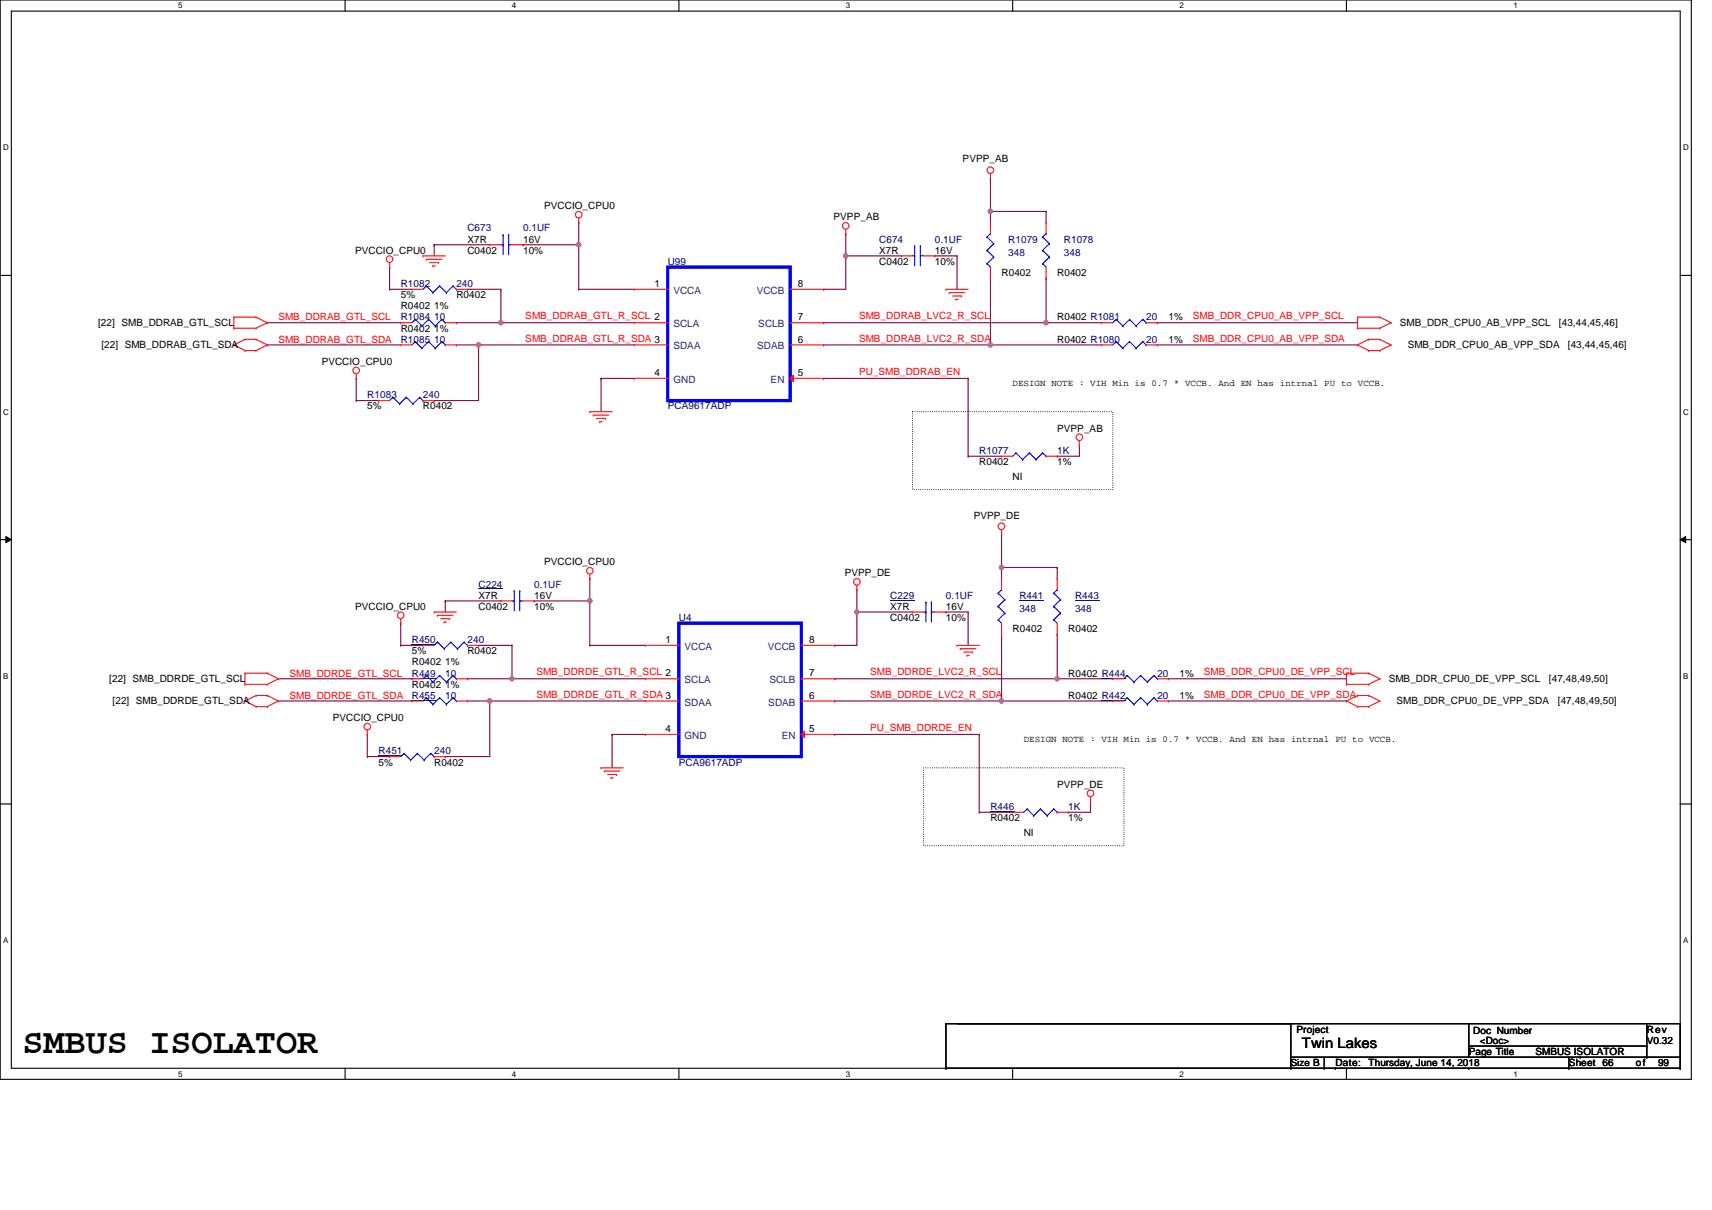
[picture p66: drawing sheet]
<svg xmlns="http://www.w3.org/2000/svg" width="297mm" height="210mm" viewBox="0 0 297 210" stroke-linecap="round" stroke-linejoin="round" font-family="sans-serif">
<defs><g id="words">
<text font-size="6.1" x="3.9" y="182.7">SMBUS ISOLATOR</text>
<text font-size="2.5" x="225.9" y="181.8">Twin Lakes</text>
<g font-size="1.7">
<text x="167" y="28.2">PVPP_AB</text>
<text x="94.4" y="36.3">PVCCIO_CPU0</text>
<text x="144.6" y="38.2">PVPP_AB</text>
<text x="61.6" y="44">PVCCIO_CPU0</text>
<text x="81.1" y="42.1">X7R</text>
<text x="81.1" y="44">C0402</text>
<text x="90.8" y="42.1">16V</text>
<text x="90.8" y="44">10%</text>
<text x="152.5" y="44">X7R</text>
<text x="152.5" y="45.9">C0402</text>
<text x="162.2" y="45.9">10%</text>
<text x="162.2" y="44">16V</text>
<text x="173.8" y="47.9">R0402</text>
<text x="183.4" y="47.9">R0402</text>
<text x="69.5" y="51.7">5%</text>
<text x="69.5" y="53.7">R0402</text>
<text x="75.3" y="53.7">1%</text>
<text x="79.2" y="51.7">R0402</text>
<text x="113.5" y="49.8">1</text>
<text x="138.4" y="49.8">8</text>
<text x="17" y="56.6">[22] SMB_DDRAB_GTL_SCL</text>
<text x="69.5" y="57.5">R0402</text>
<text x="75.3" y="57.5">1%</text>
<text x="138.4" y="59.4">6</text>
<text x="138.4" y="55.6">7</text>
<text x="183.4" y="55.6">R0402 R1081</text>
<text x="183.4" y="59.5">R0402 R1080</text>
<text x="202.7" y="55.6">1%</text>
<text x="202.7" y="59.5">1%</text>
<text x="242.9" y="56.6">SMB_DDR_CPU0_AB_VPP_SCL</text>
<text x="270.5" y="56.6">[43,44,45,46]</text>
<text x="17.6" y="60.4">[22] SMB_DDRAB_GTL_SDA</text>
<text x="55.8" y="63.3">PVCCIO_CPU0</text>
<text x="113.5" y="65.2">4</text>
<text x="138.4" y="65.2">5</text>
<text x="244.2" y="60.4">SMB_DDR_CPU0_AB_VPP_SDA</text>
<text x="272" y="60.4">[43,44,45,46]</text>
<text x="63.7" y="71">5%</text>
<text x="73.4" y="71">R0402</text>
<text x="183.4" y="74.9">PVPP_AB</text>
<text x="169.9" y="80.7">R0402</text>
<text x="175.7" y="83.2">NI</text>
<text x="183.4" y="80.7">1%</text>
<text x="168.9" y="90">PVPP_DE</text>
<text x="94.4" y="98.1">PVCCIO_CPU0</text>
<text x="146.6" y="100">PVPP_DE</text>
<text x="61.6" y="105.8">PVCCIO_CPU0</text>
<text x="83" y="103.8">X7R</text>
<text x="83" y="105.8">C0402</text>
<text x="92.7" y="103.8">16V</text>
<text x="92.7" y="105.8">10%</text>
<text x="154.5" y="105.8">X7R</text>
<text x="154.5" y="107.7">C0402</text>
<text x="164.1" y="107.7">10%</text>
<text x="164.1" y="105.8">16V</text>
<text x="71.5" y="113.5">5%</text>
<text x="81.1" y="113.5">R0402</text>
<text x="115.5" y="111.5">1</text>
<text x="140.4" y="111.5">8</text>
<text x="175.7" y="109.6">R0402</text>
<text x="185.4" y="109.6">R0402</text>
<text x="19" y="118.3">[22] SMB_DDRDE_GTL_SCL</text>
<text x="71.5" y="119.3">R0402</text>
<text x="71.5" y="115.4">R0402</text>
<text x="77.3" y="119.3">1%</text>
<text x="77.3" y="115.4">1%</text>
<text x="140.4" y="117.3">7</text>
<text x="185.4" y="117.4">R0402 R444</text>
<text x="204.7" y="117.4">1%</text>
<text x="241" y="118.3">SMB_DDR_CPU0_DE_VPP_SCL</text>
<text x="268.8" y="118.3">[47,48,49,50]</text>
<text x="19.5" y="122.2">[22] SMB_DDRDE_GTL_SDA</text>
<text x="57.8" y="125.1">PVCCIO_CPU0</text>
<text x="140.4" y="121.2">6</text>
<text x="185.4" y="121.2">R0402 R442</text>
<text x="204.7" y="121.2">1%</text>
<text x="242.3" y="122.2">SMB_DDR_CPU0_DE_VPP_SDA</text>
<text x="270.3" y="122.2">[47,48,49,50]</text>
<text x="115.5" y="127">4</text>
<text x="140.4" y="127">5</text>
<text x="65.7" y="132.8">5%</text>
<text x="75.3" y="132.8">R0402</text>
<text x="183.4" y="136.7">PVPP_DE</text>
<text x="171.8" y="142.5">R0402</text>
<text x="185.4" y="142.5">1%</text>
<text x="177.6" y="145">NI</text>
<text x="224.9" y="179.1">Project</text>
<text x="255.6" y="179.3">Doc Number</text>
<text x="285.7" y="179.1">Rev</text>
<text x="224" y="184.9">Size B</text>
<text x="231.7" y="184.9">Date:</text>
<text x="237.5" y="184.9">Thursday, June 14, 2018</text>
<text x="254.8" y="183">Page Title</text>
<text x="256.8" y="181.1">&lt;Doc&gt;</text>
<text x="266.4" y="183">SMBUS ISOLATOR</text>
<text x="272.2" y="184.9">Sheet 66</text>
<text x="283.8" y="184.9">of</text>
<text x="285.7" y="181.1">V0.32</text>
<text x="287.7" y="184.9">99</text>
</g>
<g font-size="1.7" fill="#000080">
<text x="81.1" y="40.2">C673</text>
<text x="90.8" y="40.2">0.1UF</text>
<text x="115.9" y="45.9">U99</text>
<text x="152.5" y="42.1">C674</text>
<text x="162.2" y="42.1">0.1UF</text>
<text x="174.9" y="42.1">R1079</text>
<text x="174.9" y="44.4">348</text>
<text x="184.6" y="42.1">R1078</text>
<text x="184.6" y="44.4">348</text>
<text x="69.5" y="49.8">R1082</text>
<text x="79.2" y="49.8">240</text>
<text x="69.5" y="59.5">R1085 10</text>
<text x="69.5" y="55.6">R1084 10</text>
<text x="198.9" y="55.6">20</text>
<text x="198.9" y="59.5">20</text>
<text x="63.7" y="69.1">R1083</text>
<text x="73.4" y="69.1">240</text>
<text x="115.9" y="71">PCA9617ADP</text>
<text x="169.9" y="78.8">R1077</text>
<text x="183.4" y="78.8">1K</text>
<text x="83" y="101.9">C224</text>
<text x="92.7" y="101.9">0.1UF</text>
<text x="117.8" y="107.7">U4</text>
<text x="154.5" y="103.8">C229</text>
<text x="164.1" y="103.8">0.1UF</text>
<text x="176.9" y="103.8">R441</text>
<text x="176.9" y="106.2">348</text>
<text x="186.5" y="103.8">R443</text>
<text x="186.5" y="106.2">348</text>
<text x="71.5" y="111.6">R450</text>
<text x="81.1" y="111.6">240</text>
<text x="71.5" y="117.4">R449</text>
<text x="77.3" y="117.4">10</text>
<text x="200.8" y="117.4">20</text>
<text x="71.5" y="121.2">R455</text>
<text x="77.3" y="121.2">10</text>
<text x="200.8" y="121.2">20</text>
<text x="65.7" y="130.9">R451</text>
<text x="75.3" y="130.9">240</text>
<text x="117.8" y="132.8">PCA9617ADP</text>
<text x="171.8" y="140.5">R446</text>
<text x="185.4" y="140.5">1K</text>
</g>
<g font-size="1.7" fill="#004080">
<text x="116.8" y="51">VCCA</text>
<text x="131.3" y="51">VCCB</text>
<text x="116.8" y="56.8">SCLA</text>
<text x="131.6" y="56.8">SCLB</text>
<text x="116.8" y="60.6">SDAA</text>
<text x="131.4" y="60.6">SDAB</text>
<text x="116.8" y="66.4">GND</text>
<text x="133.7" y="66.4">EN</text>
<text x="118.8" y="112.7">VCCA</text>
<text x="133.2" y="112.7">VCCB</text>
<text x="118.8" y="118.5">SCLA</text>
<text x="133.5" y="118.5">SCLB</text>
<text x="118.8" y="122.4">SDAA</text>
<text x="133.3" y="122.4">SDAB</text>
<text x="118.8" y="128.2">GND</text>
<text x="135.6" y="128.2">EN</text>
</g>
<g font-size="1.7" fill="#f00">
<text x="48.3" y="55.6">SMB_DDRAB_GTL_SCL</text>
<text x="48.3" y="59.5">SMB_DDRAB_GTL_SDA</text>
<text x="91.1" y="55.4">SMB_DDRAB_GTL_R_SCL 2</text>
<text x="91.1" y="59.2">SMB_DDRAB_GTL_R_SDA 3</text>
<text x="149.1" y="55.4">SMB_DDRAB_LVC2_R_SCL</text>
<text x="149.1" y="59.2">SMB_DDRAB_LVC2_R_SDA</text>
<text x="207" y="59.2">SMB_DDR_CPU0_AB_VPP_SDA</text>
<text x="207" y="55.4">SMB_DDR_CPU0_AB_VPP_SCL</text>
<text x="149.1" y="65">PU_SMB_DDRAB_EN</text>
<text x="50.2" y="117.4">SMB_DDRDE_GTL_SCL</text>
<text x="93.1" y="117.2">SMB_DDRDE_GTL_R_SCL 2</text>
<text x="151" y="117.2">SMB_DDRDE_LVC2_R_SCL</text>
<text x="208.9" y="117.2">SMB_DDR_CPU0_DE_VPP_SCL</text>
<text x="50.2" y="121.2">SMB_DDRDE_GTL_SDA</text>
<text x="93.1" y="121">SMB_DDRDE_GTL_R_SDA 3</text>
<text x="151" y="121">SMB_DDRDE_LVC2_R_SDA</text>
<text x="208.9" y="121">SMB_DDR_CPU0_DE_VPP_SDA</text>
<text x="151" y="126.8">PU_SMB_DDRDE_EN</text>
</g>
<g font-size="1.6">
<text x="175.7" y="66.9">DESIGN NOTE : VIH Min is 0.7 * VCCB. And EN has intrnal PU to VCCB.</text>
<text x="177.6" y="128.7">DESIGN NOTE : VIH Min is 0.7 * VCCB. And EN has intrnal PU to VCCB.</text>
</g>
<g font-size="1.4">
<text x="30.9" y="1.5">5</text>
<text x="88.8" y="1.5">4</text>
<text x="146.7" y="1.5">3</text>
<text x="204.7" y="1.5">2</text>
<text x="262.6" y="1.5">1</text>
<text x=".5" y="26.1">D</text>
<text x="292" y="26.1">D</text>
<text x=".5" y="71.9">C</text>
<text x="292" y="71.9">C</text>
<text x=".5" y="117.8">B</text>
<text x="292" y="117.8">B</text>
<text x=".5" y="163.6">A</text>
<text x="292" y="163.6">A</text>
<text x="30.9" y="186.8">5</text>
<text x="88.8" y="186.8">4</text>
<text x="146.7" y="186.8">3</text>
<text x="204.7" y="186.8">2</text>
<text x="262.6" y="186.8">1</text>
</g>
</g></defs>
<path d="M0 0h293.5v187.2h-293.5zM2 1.9h289.5v183.4h-289.5z" fill="none" stroke="#000" stroke-width=".19"/>
<g fill="#fff">
<path d="M30.9 .2h.8v1.6h-.8z"/>
<path d="M30.9 185.5h.8v1.6h-.8z"/>
</g>
<path d="M59.9 0v1.9M59.9 185.3v1.9" fill="none" stroke="#000" stroke-width=".19"/>
<g fill="#fff">
<path d="M88.8 .2h.8v1.6h-.8z"/>
<path d="M88.8 185.5h.8v1.6h-.8z"/>
</g>
<path d="M117.8 0v1.9M117.8 185.3v1.9" fill="none" stroke="#000" stroke-width=".19"/>
<g fill="#fff">
<path d="M146.7 .2h.8v1.6h-.8z"/>
<path d="M146.7 185.5h.8v1.6h-.8z"/>
</g>
<path d="M175.7 0v1.9M175.7 185.3v1.9" fill="none" stroke="#000" stroke-width=".19"/>
<g fill="#fff">
<path d="M204.7 .2h.7v1.6h-.7z"/>
<path d="M204.7 185.5h.7v1.6h-.7z"/>
</g>
<path d="M233.6 0v1.9M233.6 185.3v1.9" fill="none" stroke="#000" stroke-width=".19"/>
<g fill="#fff">
<path d="M262.6 .2h.7v1.6h-.7z"/>
<path d="M262.6 185.5h.7v1.6h-.7z"/>
<path d="M.5 24.8h1v1.6h-1z"/>
<path d="M292 24.8h1v1.6h-1z"/>
<path d="M.5 70.7h1v1.5h-1z"/>
<path d="M292 70.7h1v1.5h-1z"/>
</g>
<path d="M0 47.8h2M291.5 47.8h2" fill="none" stroke="#000" stroke-width=".19"/>
<g fill="#fff">
<path d="M.5 116.5h.9v1.6h-.9z"/>
<path d="M292 116.5h.9v1.6h-.9z"/>
</g>
<path d="M0 93.6h2M291.5 93.6h2" fill="none" stroke="#000" stroke-width=".19"/>
<path d="M1 93.1l1 .5-1 .5zM291.5 93.6l1-.5v1z" fill="#000"/>
<path d="M1 93.1l1 .5-1 .5zM291.5 93.6l1-.5v1z" fill="none" stroke="#000" stroke-width=".17"/>
<g fill="#fff">
<path d="M.5 162.4h.9v1.5h-.9z"/>
<path d="M292 162.4h.9v1.5h-.9z"/>
</g>
<path d="M0 139.5h2M291.5 139.5h2" fill="none" stroke="#000" stroke-width=".19"/>
<path d="M158.3 71.4h34.8v13.5h-34.8zM160.2 133.2h34.8v13.5h-34.8z" fill="none" stroke="#000" stroke-width=".19" stroke-dasharray="0 .4"/>
<path d="M144.8 117.8h.1M144.8 117.8h38.6" fill="none" stroke="#800040" stroke-width=".19"/>
<circle cx="183.4" cy="117.7" r=".38" fill="#f0f"/>
<circle cx="183.4" cy="117.7" r=".38" fill="none" stroke="#f0f" stroke-width=".19"/>
<g fill="none" stroke="#800040" stroke-width=".19">
<path d="M81.1 117.8h.1M81.1 117.8h7.7M102.3 112h.1M102.3 100.4h.1M102.3 112h9.7M102.3 100.4v3.8M144.8 112h.1M144.8 112h3.9M148.7 102.3h.1M148.7 102.3v3.9M202.7 117.8h.1M202.7 117.8h30.9"/>
<path d="M81.1 121.6h.1M81.1 121.6h3.9M106.2 127.4h.1M106.2 127.4h5.8M106.2 127.4v5.8M144.8 121.6h.1M144.8 121.6h29M202.7 121.6h.1M202.7 121.6h30.9"/>
</g>
<circle cx="173.8" cy="121.6" r=".38" fill="#f0f"/>
<circle cx="173.8" cy="121.6" r=".38" fill="none" stroke="#f0f" stroke-width=".19"/>
<path d="M83 112h.1M83 112h5.8M88.8 112h.1M88.8 117.8h.1M88.8 112v5.8M88.8 117.8h23.2M144.8 127.4h.1M144.8 127.4h25.1M169.9 127.4h.1M169.9 127.4v13.5" fill="none" stroke="#800040" stroke-width=".19"/>
<circle cx="88.8" cy="117.7" r=".38" fill="#f0f"/>
<circle cx="88.8" cy="117.7" r=".38" fill="none" stroke="#f0f" stroke-width=".19"/>
<path d="M69.5 112h.1M69.5 108.1h.1M69.5 112h3.9M69.5 108.1v3.9M63.7 131.3h.1M63.7 127.4h.1M63.7 131.3h3.9M63.7 127.4v3.9M77.3 131.3h.1M85 121.6h.1M85 121.6v9.7h-7.7M85 121.6h27" fill="none" stroke="#800040" stroke-width=".19"/>
<circle cx="85" cy="121.6" r=".38" fill="#f0f"/>
<circle cx="85" cy="121.6" r=".38" fill="none" stroke="#f0f" stroke-width=".19"/>
<path d="M92.7 104.2h.1M92.7 104.2h9.6M189.2 139h.1M189.2 139v1.9h-3.8M169.9 140.9h.1M169.9 140.9h5.8M185.4 140.9h.1" fill="none" stroke="#800040" stroke-width=".19"/>
<circle cx="102.3" cy="104.2" r=".38" fill="#f0f"/>
<circle cx="102.3" cy="104.2" r=".38" fill="none" stroke="#f0f" stroke-width=".19"/>
<path d="M77.3 104.2h.1M77.3 104.2h9.6M77.3 104.2v2M102.3 104.2h.1M102.3 104.2v7.8M148.7 106.2h.1M148.7 106.2h9.6" fill="none" stroke="#800040" stroke-width=".19"/>
<circle cx="148.7" cy="106.2" r=".38" fill="#f0f"/>
<circle cx="148.7" cy="106.2" r=".38" fill="none" stroke="#f0f" stroke-width=".19"/>
<path d="M173.8 92.6h.1M173.8 92.6v5.8M48.3 117.8h.1M48.3 117.8h23.2M148.7 106.2h.1M148.7 106.2v5.8M164.1 106.2h.1M164.1 106.2h3.9M168 106.2h.1M168 106.2v5.8M48.3 121.6h.1M48.3 121.6h23.2" fill="none" stroke="#800040" stroke-width=".19"/>
<circle cx="173.8" cy="98.4" r=".38" fill="#f0f"/>
<circle cx="173.8" cy="98.4" r=".38" fill="none" stroke="#f0f" stroke-width=".19"/>
<g fill="none" stroke="#800040" stroke-width=".19">
<path d="M171.8 30.9h.1M171.8 30.9v5.8M90.8 42.5h.1M90.8 42.5h9.6M100.4 42.5h.1M100.4 42.5v7.7M173.8 98.4h.1M173.8 98.4v2M173.8 98.4h9.6M183.4 98.4h.1M183.4 98.4v2M173.8 110h.1"/>
<path d="M173.8 110v11.6M183.4 110h.1M183.4 117.8h.1M183.4 110v7.8M183.4 117.8h9.7M173.8 121.6h.1M173.8 121.6h19.3"/>
</g>
<circle cx="100.4" cy="42.4" r=".38" fill="#f0f"/>
<circle cx="100.4" cy="42.4" r=".38" fill="none" stroke="#f0f" stroke-width=".19"/>
<path d="M75.3 42.5h.1M75.3 42.5h9.7M75.3 42.5v1.9M146.7 44.4h.1M146.7 44.4h9.7" fill="none" stroke="#800040" stroke-width=".19"/>
<circle cx="146.7" cy="44.4" r=".38" fill="#f0f"/>
<circle cx="146.7" cy="44.4" r=".38" fill="none" stroke="#f0f" stroke-width=".19"/>
<path d="M142.9 56h.1M142.9 56h38.6M146.7 44.4h.1M146.7 44.4v5.8M162.2 44.4h.1M162.2 44.4h3.8M166 44.4h.1M166 44.4v5.8" fill="none" stroke="#800040" stroke-width=".19"/>
<circle cx="181.5" cy="56" r=".38" fill="#f0f"/>
<circle cx="181.5" cy="56" r=".38" fill="none" stroke="#f0f" stroke-width=".19"/>
<g fill="none" stroke="#800040" stroke-width=".19">
<path d="M100.4 38.6h.1M100.4 38.6v3.9M79.2 56h.1M79.2 59.8h.1M79.2 56h7.7M79.2 59.8h3.8M100.4 50.2h.1M100.4 50.2h9.7M142.9 50.2h.1M142.9 59.8h.1M142.9 50.2h3.8M142.9 59.8h28.9"/>
<path d="M146.7 40.5h.1M146.7 40.5v3.9M200.8 59.8h.1M200.8 56h.1M200.8 56h34.7M200.8 59.8h34.7M104.3 65.6h.1M104.3 65.6h5.8M104.3 65.6v5.8"/>
</g>
<circle cx="171.8" cy="59.8" r=".38" fill="#f0f"/>
<circle cx="171.8" cy="59.8" r=".38" fill="none" stroke="#f0f" stroke-width=".19"/>
<path d="M81.1 50.2h.1M81.1 50.2h5.8M86.9 50.2h.1M86.9 50.2v5.8M142.9 65.6h.1M142.9 65.6h25.1M168 65.6h.1M168 65.6v13.5" fill="none" stroke="#800040" stroke-width=".19"/>
<circle cx="86.9" cy="56" r=".38" fill="#f0f"/>
<circle cx="86.9" cy="56" r=".38" fill="none" stroke="#f0f" stroke-width=".19"/>
<g fill="none" stroke="#800040" stroke-width=".19">
<path d="M67.6 50.2h.1M67.6 46.3h.1M67.6 50.2h3.9M67.6 46.3v3.9M83 59.8h.1M83 59.8v9.7h-7.7M86.9 56h.1M86.9 56h23.2M61.8 69.5h.1M61.8 65.6h.1M61.8 69.5h3.9M61.8 65.6v3.9"/>
<path d="M75.3 69.5h.1"/>
</g>
<circle cx="83" cy="59.8" r=".38" fill="#f0f"/>
<circle cx="83" cy="59.8" r=".38" fill="none" stroke="#f0f" stroke-width=".19"/>
<g fill="none" stroke="#800040" stroke-width=".19">
<path d="M171.8 36.7h.1M171.8 36.7v1.9M171.8 36.7h9.7M181.5 36.7h.1M181.5 36.7v1.9M83 59.8h.1M83 59.8h27.1M171.8 48.3h.1M171.8 59.8h.1M171.8 59.8h19.4M171.8 48.3v11.5M181.5 48.3h.1"/>
<path d="M181.5 56h.1M181.5 48.3v7.7M181.5 56h9.7M168 79.1h.1M168 79.1h5.8M183.4 79.1h.1M187.3 77.2h.1M187.3 77.2v1.9h-3.9"/>
</g>
<circle cx="171.8" cy="36.7" r=".38" fill="#f0f"/>
<circle cx="171.8" cy="36.7" r=".38" fill="none" stroke="#f0f" stroke-width=".19"/>
<path d="M46.4 56h.1M46.4 59.8h.1M46.4 56h23.1M46.4 59.8h23.1" fill="none" stroke="#800040" stroke-width=".19"/>
<g fill="none" stroke="#f00" stroke-width=".19">
<path d="M100.4 38.6h.1M100.4 37.8v.8M146.7 39.8v.7M171.8 30.9h.1M171.8 30.1v.8M40.6 56.9h.1M40.6 55h.1M40.6 59.8h.1M40.6 55h3.8M40.6 56.9h3.8M40.6 55v1.9M40.6 59.8l1.9 1"/>
<path d="M42.5 58.9h.1M42.5 58.9h1.9M42.5 58.9l-1.9 .9M44.4 55h.1M44.4 56.9h.1M44.4 58.9h.1M44.4 55l2 1M44.4 58.9l2 .9M46.4 56h.1M46.4 59.8h.1M46.4 56l-2 .9M46.4 59.8l-2 1"/>
<path d="M67.6 46.3h.1M67.6 45.6v.7M73.4 44.4h.1M73.4 44.4h3.9M74 45h.1M74 45h2.7M74.5 45.6h1.6M75.1 46.1h.1M75.1 46.1h.4M76.1 45.6h.1M146.7 40.5h.1M164.1 50.2h.1"/>
<path d="M164.1 50.2h3.9M164.7 50.8h.1M164.7 50.8h2.7M165.3 51.4h1.5M165.9 51.9h.1M165.9 51.9h.3M166.8 51.4h.1M235.5 59.8h.1M235.5 56.9h.1M235.5 55h.1M235.5 55h3.9M235.5 56.9h3.9"/>
<path d="M235.5 59.8l2 1M235.5 55v1.9M237.5 58.9h.1M237.5 58.9l-2 .9M237.5 58.9h1.9M239.4 58.9h.1M239.4 55h.1M239.4 56.9h.1M239.4 58.9l1.9 .9M239.4 55l1.9 1M241.3 59.8h.1M241.3 56h.1"/>
<path d="M241.3 59.8l-1.9 1M241.3 56l-1.9 .9M42.5 60.8h.1M42.5 60.8h1.9M44.4 60.8h.1M61.8 65.6h.1M61.8 64.9v.7M102.3 71.4h.1M102.3 71.4h3.9M102.9 72h.1M102.9 72h2.7M103.5 72.6h1.5"/>
<path d="M104.1 73.2h.1M104.1 73.2h.4M105 72.6h.1M187.3 77.2h.1M187.3 76.4v.8M237.5 60.8h.1M237.5 60.8h1.9M239.4 60.8h.1M102.3 99.6v.8M173.8 92.6h.1M173.8 91.9v.7M42.5 118.7h.1"/>
<path d="M42.5 116.8h.1M42.5 116.8h3.9M42.5 118.7h3.9M42.5 116.8v1.9M46.4 116.8h.1M46.4 118.7h.1M46.4 116.8l1.9 1M48.3 117.8h.1M48.3 117.8l-1.9 .9M69.5 108.1h.1M69.5 107.3v.8M75.3 106.2h.1"/>
<path d="M75.3 106.2h3.9M75.9 106.7h.1M75.9 106.7h2.7M76.5 107.3h1.5M77.1 107.9h.1M77.1 107.9h.3M78 107.3h.1M102.3 100.4h.1M148.7 102.3h.1M148.7 101.5v.8M166 112h.1M166 112h3.9"/>
<path d="M166.6 112.5h.1M166.6 112.5h2.7M167.2 113.1h1.6M167.8 113.7h.1M167.8 113.7h.4M168.8 113.1h.1M233.6 118.7h.1M233.6 116.8h.1M233.6 116.8h3.9M233.6 118.7h3.9M233.6 116.8v1.9M237.5 116.8h.1"/>
<path d="M237.5 118.7h.1M237.5 116.8l1.9 1M239.4 117.8h.1M239.4 117.8l-1.9 .9M42.5 121.6h.1M42.5 121.6l1.9 1M44.4 120.6h.1M44.4 122.6h.1M44.4 120.6h2M44.4 122.6h2M44.4 120.6l-1.9 1M46.4 120.6h.1"/>
<path d="M46.4 122.6h.1M46.4 120.6l1.9 1M48.3 121.6h.1M48.3 121.6l-1.9 1M63.7 127.4h.1M63.7 126.6v.8M104.3 133.2h.1M104.3 133.2h3.8M104.9 133.8h.1M104.9 133.8h2.7M105.4 134.3h1.6M106 134.9h.1"/>
<path d="M106 134.9h.4M107 134.3h.1M189.2 139h.1M189.2 138.2v.8M233.6 121.6h.1M233.6 121.6l1.9 1M235.5 120.6h.1M235.5 122.6h.1M235.5 120.6l-1.9 1M235.5 120.6h2M235.5 122.6h2M237.5 120.6h.1"/>
<path d="M237.5 122.6h.1M237.5 120.6l1.9 1M239.4 121.6h.1M239.4 121.6l-1.9 1"/>
<circle cx="100.4" cy="37.2" r=".57"/>
<circle cx="146.7" cy="39.2" r=".57"/>
<circle cx="171.8" cy="29.5" r=".57"/>
<circle cx="67.6" cy="45" r=".57"/>
<circle cx="61.8" cy="64.3" r=".57"/>
<circle cx="187.3" cy="75.8" r=".57"/>
<circle cx="102.3" cy="99" r=".57"/>
<circle cx="173.8" cy="91.3" r=".57"/>
<circle cx="69.5" cy="106.7" r=".57"/>
<circle cx="148.7" cy="100.9" r=".57"/>
<circle cx="63.7" cy="126" r=".57"/>
<circle cx="189.2" cy="137.6" r=".57"/>
</g>
<g fill="none" stroke="#000" stroke-width=".19">
<path d="M164.1 177.6h.1M164.1 177.6h127.4M164.1 177.6v7.7M224 177.6h.1M224 177.6v7.7M254.8 177.6h.1M254.8 177.6v5.8M285.7 177.6v5.8M291.5 177.6h.1M291.5 177.6v7.7M164.1 185.3h.1M164.1 185.3h127.4"/>
<path d="M224 185.3h.1M224 183.4h67.5M229.8 185.3h.1M229.8 183.4v1.9M231.7 185.3h.1M254.8 185.3h.1M254.8 181.5h30.9M272.2 185.3h.1M272.2 183.4v1.9M274.1 183.4h.1M285.7 181.5h.1M285.7 183.4h.1"/>
<path d="M291.5 185.3h.1M291.5 183.4h.1"/>
</g>
<path d="M115.9 46.3h21.2v23.2h-21.2z" fill="none" stroke="#00f" stroke-width=".57"/>
<path d="M137.1 65.6l.6-.5v1.1z" fill="#f00"/>
<g fill="none" stroke="#f00" stroke-width=".19">
<path d="M110.1 50.2h.1M110.1 56h.1M110.1 59.8h.1M110.1 50.2h5.8M110.1 56h5.8M110.1 59.8h5.8M137.1 50.2h5.8M137.1 56h5.8M137.1 59.8h5.8M142.9 50.2h.1M142.9 59.8h.1M142.9 56h.1"/>
<path d="M191.2 56h.1M191.2 56h1.9M198.9 56h1.9M200.8 56h.1M110.1 65.6h.1M110.1 65.6h5.8M137.1 65.6l.6-.5v1.1zM137.1 65.6h5.8M142.9 65.6h.1M173.8 79.1h.1M173.8 79.1h1.9M181.5 79.1h1.9"/>
<path d="M183.4 79.1h.1"/>
</g>
<g fill="none" stroke="#00f" stroke-width=".19">
<path d="M193.7 55.4h.1M193.7 55.4l-.6 .6M193.7 55.4l1.1 1.2M194.8 56.6h.1M196 55.4h.1M196 55.4l-1.2 1.2M196 55.4l1.1 1.2M197.1 56.6h.1M198.3 55.4h.1M198.3 55.4l-1.2 1.2M198.3 55.4l.6 .6M198.9 56h.1"/>
<path d="M176.3 78.6h.1M176.3 78.6l-.6 .5M176.3 78.6l1.1 1.1M177.4 79.7h.1M178.6 78.6h.1M178.6 78.6l-1.2 1.1M178.6 78.6l1.2 1.1M179.8 79.7h.1M180.9 78.6h.1M180.9 78.6l-1.1 1.1M180.9 78.6l.6 .5M181.5 79.1h.1"/>
</g>
<path d="M117.8 108.1h21.2v23.2h-21.2z" fill="none" stroke="#00f" stroke-width=".57"/>
<path d="M117.8 108h2.2" fill="none" stroke="#000080" stroke-width=".17"/>
<path d="M139 127.4l.6-.6v1.2z" fill="#f00"/>
<g fill="none" stroke="#f00" stroke-width=".19">
<path d="M171.8 38.6h.1M171.8 38.6v1.9M181.5 38.6h.1M181.5 38.6v1.9M69.5 59.8h.1M69.5 56h.1M69.5 59.8h2M69.5 56h2M71.5 50.2h.1M71.5 50.2h1.9M77.3 59.8h1.9M77.3 56h1.9"/>
<path d="M79.2 59.8h.1M79.2 56h.1M79.2 50.2h1.9M81.1 50.2h.1M85 42.5h.1M85 42.5h1.9M88.8 42.5h2M90.8 42.5h.1M156.4 44.4h.1M156.4 44.4h1.9M160.2 44.4h2M162.2 44.4h.1"/>
<path d="M171.8 48.3h.1M171.8 46.3v2M181.5 48.3h.1M181.5 46.3v2M191.2 59.8h.1M191.2 59.8h1.9M198.9 59.8h1.9M200.8 59.8h.1M65.7 69.5h.1M65.7 69.5h1.9M73.4 69.5h1.9M75.3 69.5h.1"/>
<path d="M71.5 117.8h.1M71.5 117.8h1.9M73.4 112h.1M73.4 112h1.9M79.2 117.8h1.9M81.1 117.8h.1M81.1 112h1.9M83 112h.1M86.9 104.2h.1M86.9 104.2h1.9M90.8 104.2h1.9M92.7 104.2h.1"/>
<path d="M112 112h.1M112 117.8h.1M112 112h5.8M112 117.8h5.8M139 112h5.8M139 117.8h5.8M144.8 112h.1M144.8 117.8h.1M158.3 106.2h.1M158.3 106.2h1.9M162.2 106.2h1.9M164.1 106.2h.1"/>
<path d="M173.8 110h.1M173.8 100.4h.1M173.8 100.4v1.9M173.8 108.1v1.9M183.4 110h.1M183.4 100.4h.1M183.4 100.4v1.9M183.4 108.1v1.9M193.1 117.8h.1M193.1 117.8h1.9M200.8 117.8h1.9M202.7 117.8h.1"/>
<path d="M67.6 131.3h.1M67.6 131.3h1.9M71.5 121.6h.1M71.5 121.6h1.9M75.3 131.3h2M77.3 131.3h.1M79.2 121.6h1.9M81.1 121.6h.1M112 121.6h.1M112 127.4h.1M112 127.4h5.8M112 121.6h5.8"/>
<path d="M139 127.4l.6-.6v1.2zM139 127.4h5.8M139 121.6h5.8M144.8 127.4h.1M144.8 121.6h.1M193.1 121.6h.1M193.1 121.6h1.9M200.8 121.6h1.9M202.7 121.6h.1M175.7 140.9h.1M175.7 140.9h1.9M183.4 140.9h2"/>
<path d="M185.4 140.9h.1"/>
</g>
<g fill="none" stroke="#00f" stroke-width=".19">
<path d="M72 59.3h.1M72 55.4h.1M72 59.3l-.5 .5M72 59.3l1.2 1.1M72 55.4l-.5 .6M72 55.4l1.2 1.2M73.2 56.6h.1M74 49.6h.1M74 49.6l-.6 .6M74 49.6l1.1 1.2M74.4 59.3h.1M74.4 55.4h.1"/>
<path d="M74.4 59.3l-1.2 1.1M74.4 59.3l1.1 1.1M74.4 55.4l-1.2 1.2M74.4 55.4l1.1 1.2M75.1 50.8h.1M75.5 56.6h.1M76.3 49.6h.1M76.3 49.6l-1.2 1.2M76.3 49.6l1.1 1.2M76.7 59.3h.1M76.7 55.4h.1M76.7 59.3l-1.2 1.1"/>
<path d="M76.7 59.3l.6 .5M76.7 55.4l-1.2 1.2M76.7 55.4l.6 .6M77.3 59.8h.1M77.3 56h.1M77.4 50.8h.1M78.6 49.6h.1M78.6 49.6l-1.2 1.2M78.6 49.6l.6 .6M79.2 50.2h.1M86.9 42.5h.4M87.3 42.5h.1"/>
<path d="M87.3 40.7h.1M87.3 40.7v3.5M88.3 40.7h.1M88.3 42.5h.1M88.3 42.5h.5M88.3 40.7v3.5M158.3 44.4h.4M158.7 44.4h.1M158.7 42.7h.1M158.7 42.7v3.4M159.7 42.7h.1M159.7 44.4h.1"/>
<path d="M159.7 44.4h.5M159.7 42.7v3.4M171.3 45.7h.1M171.3 43.4h.1M171.3 41.1h.1M171.3 45.7l.5 .6M171.3 43.4l1.1 1.2M171.3 41.1l1.1 1.2M171.8 40.5h.1M171.8 40.5l-.5 .6M172.4 44.6h.1M172.4 42.3h.1"/>
<path d="M172.4 44.6l-1.1 1.1M172.4 42.3l-1.1 1.1M180.9 45.7h.1M180.9 43.4h.1M180.9 41.1h.1M180.9 45.7l.6 .6M180.9 43.4l1.2 1.2M180.9 41.1l1.2 1.2M181.5 40.5h.1M181.5 40.5l-.6 .6M182.1 44.6h.1M182.1 42.3h.1"/>
<path d="M182.1 44.6l-1.2 1.1M182.1 42.3l-1.2 1.1M193.7 59.3h.1M193.7 59.3l-.6 .5M193.7 59.3l1.1 1.1M196 59.3h.1M196 59.3l-1.2 1.1M196 59.3l1.1 1.1M198.3 59.3h.1M198.3 59.3l-1.2 1.1M198.3 59.3l.6 .5M198.9 59.8h.1"/>
<path d="M68.2 68.9h.1M68.2 68.9l-.6 .6M68.2 68.9l1.1 1.2M69.3 70.1h.1M70.5 68.9h.1M70.5 68.9l-1.2 1.2M70.5 68.9l1.1 1.2M71.6 70.1h.1M72.8 68.9h.1M72.8 68.9l-1.2 1.2M72.8 68.9l.6 .6M73.2 60.4h.1"/>
<path d="M73.4 69.5h.1M75.5 60.4h.1M194.8 60.4h.1M197.1 60.4h.1M74 117.2h.1M74 117.2l-.6 .6M74 117.2l1.1 1.1M75.1 118.3h.1M75.9 111.4h.1M75.9 111.4l-.6 .6M75.9 111.4l1.2 1.1M76.3 117.2h.1"/>
<path d="M76.3 117.2l-1.2 1.1M76.3 117.2l1.1 1.1M77.1 112.5h.1M77.4 118.3h.1M78.2 111.4h.1M78.2 111.4l-1.1 1.1M78.2 111.4l1.2 1.1M78.6 117.2h.1M78.6 117.2l-1.2 1.1M78.6 117.2l.6 .6M79.2 117.8h.1M79.4 112.5h.1"/>
<path d="M80.5 111.4h.1M80.5 111.4l-1.1 1.1M80.5 111.4l.6 .6M81.1 112h.1M88.8 104.2h.4M89.2 104.2h.1M89.2 102.5h.1M89.2 102.5v3.5M90.2 102.5h.1M90.2 104.2h.1M90.2 104.2h.6M90.2 102.5v3.5"/>
<path d="M160.2 106.2h.5M160.7 106.2h.1M160.7 104.4h.1M160.7 104.4v3.5M161.6 104.4h.1M161.6 106.2h.1M161.6 106.2h.6M161.6 104.4v3.5M173.2 107.5h.1M173.2 105.2h.1M173.2 102.9h.1M173.2 107.5l.6 .6"/>
<path d="M173.2 105.2l1.1 1.2M173.2 102.9l1.1 1.1M173.8 102.3h.1M173.8 102.3l-.6 .6M174.3 106.4h.1M174.3 104h.1M174.3 106.4l-1.1 1.1M174.3 104l-1.1 1.2M182.8 107.5h.1M182.8 105.2h.1M182.8 102.9h.1M182.8 107.5l.6 .6"/>
<path d="M182.8 105.2l1.2 1.2M182.8 102.9l1.2 1.1M183.4 102.3h.1M183.4 102.3l-.6 .6M184 106.4h.1M184 104h.1M184 106.4l-1.2 1.1M184 104l-1.2 1.2M195.6 117.2h.1M195.6 117.2l-.6 .6M195.6 117.2l1.1 1.1M196.7 118.3h.1"/>
<path d="M197.9 117.2h.1M197.9 117.2l-1.2 1.1M197.9 117.2l1.2 1.1M199.1 118.3h.1M200.2 117.2h.1M200.2 117.2l-1.1 1.1M200.2 117.2l.6 .6M200.8 117.8h.1M70.1 130.7h.1M70.1 130.7l-.6 .6M70.1 130.7l1.2 1.1M71.3 131.8h.1"/>
<path d="M72.4 130.7h.1M72.4 130.7l-1.1 1.1M72.4 130.7l1.2 1.1M73.6 131.8h.1M74 121h.1M74 121l-.6 .6M74 121l1.1 1.2M74.7 130.7h.1M74.7 130.7l-1.1 1.1M74.7 130.7l.6 .6M75.1 122.2h.1M75.3 131.3h.1"/>
<path d="M76.3 121h.1M76.3 121l-1.2 1.2M76.3 121l1.1 1.2M77.4 122.2h.1M78.6 121h.1M78.6 121l-1.2 1.2M78.6 121l.6 .6M79.2 121.6h.1M195.6 121h.1M195.6 121l-.6 .6M195.6 121l1.1 1.2M196.7 122.2h.1"/>
<path d="M197.9 121h.1M197.9 121l-1.2 1.2M197.9 121l1.2 1.2M199.1 122.2h.1M200.2 121h.1M200.2 121l-1.1 1.2M200.2 121l.6 .6M200.8 121.6h.1M178.2 140.3h.1M178.2 140.3l-.6 .6M178.2 140.3l1.2 1.2M179.4 141.5h.1"/>
<path d="M180.5 140.3h.1M180.5 140.3l-1.1 1.2M180.5 140.3l1.2 1.2M181.7 141.5h.1M182.8 140.3h.1M182.8 140.3l-1.1 1.2M182.8 140.3l.6 .6M183.4 140.9h.1"/>
</g>
<path d="M71.5 111.8h4.1M71.5 117.6h4.1M83 102.2h4.2M154.5 104.1h4.1M176.9 104.1h4.1M186.5 104.1h4.2M191.2 117.6h4.1M65.7 131.1h4.1M71.5 121.5h4.1M191.2 121.5h4.1M171.8 140.8h4.2" fill="none" stroke="#000080" stroke-width=".17"/>
<circle cx="183.4" cy="117.7" r=".38" fill="#f0f"/>
<circle cx="183.4" cy="117.7" r=".38" fill="none" stroke="#f0f" stroke-width=".19"/>
<circle cx="173.8" cy="121.6" r=".38" fill="#f0f"/>
<circle cx="173.8" cy="121.6" r=".38" fill="none" stroke="#f0f" stroke-width=".19"/>
<circle cx="88.8" cy="117.7" r=".38" fill="#f0f"/>
<circle cx="88.8" cy="117.7" r=".38" fill="none" stroke="#f0f" stroke-width=".19"/>
<circle cx="85" cy="121.6" r=".38" fill="#f0f"/>
<circle cx="85" cy="121.6" r=".38" fill="none" stroke="#f0f" stroke-width=".19"/>
<circle cx="102.3" cy="104.2" r=".38" fill="#f0f"/>
<circle cx="102.3" cy="104.2" r=".38" fill="none" stroke="#f0f" stroke-width=".19"/>
<circle cx="148.7" cy="106.2" r=".38" fill="#f0f"/>
<circle cx="148.7" cy="106.2" r=".38" fill="none" stroke="#f0f" stroke-width=".19"/>
<circle cx="173.8" cy="98.4" r=".38" fill="#f0f"/>
<circle cx="173.8" cy="98.4" r=".38" fill="none" stroke="#f0f" stroke-width=".19"/>
<circle cx="100.4" cy="42.4" r=".38" fill="#f0f"/>
<circle cx="100.4" cy="42.4" r=".38" fill="none" stroke="#f0f" stroke-width=".19"/>
<circle cx="146.7" cy="44.4" r=".38" fill="#f0f"/>
<circle cx="146.7" cy="44.4" r=".38" fill="none" stroke="#f0f" stroke-width=".19"/>
<circle cx="181.5" cy="56" r=".38" fill="#f0f"/>
<circle cx="181.5" cy="56" r=".38" fill="none" stroke="#f0f" stroke-width=".19"/>
<circle cx="171.8" cy="59.8" r=".38" fill="#f0f"/>
<circle cx="171.8" cy="59.8" r=".38" fill="none" stroke="#f0f" stroke-width=".19"/>
<circle cx="86.9" cy="56" r=".38" fill="#f0f"/>
<circle cx="86.9" cy="56" r=".38" fill="none" stroke="#f0f" stroke-width=".19"/>
<circle cx="83" cy="59.8" r=".38" fill="#f0f"/>
<circle cx="83" cy="59.8" r=".38" fill="none" stroke="#f0f" stroke-width=".19"/>
<circle cx="171.8" cy="36.7" r=".38" fill="#f0f"/>
<circle cx="171.8" cy="36.7" r=".38" fill="none" stroke="#f0f" stroke-width=".19"/>
<use href="#words"/>
</svg>
